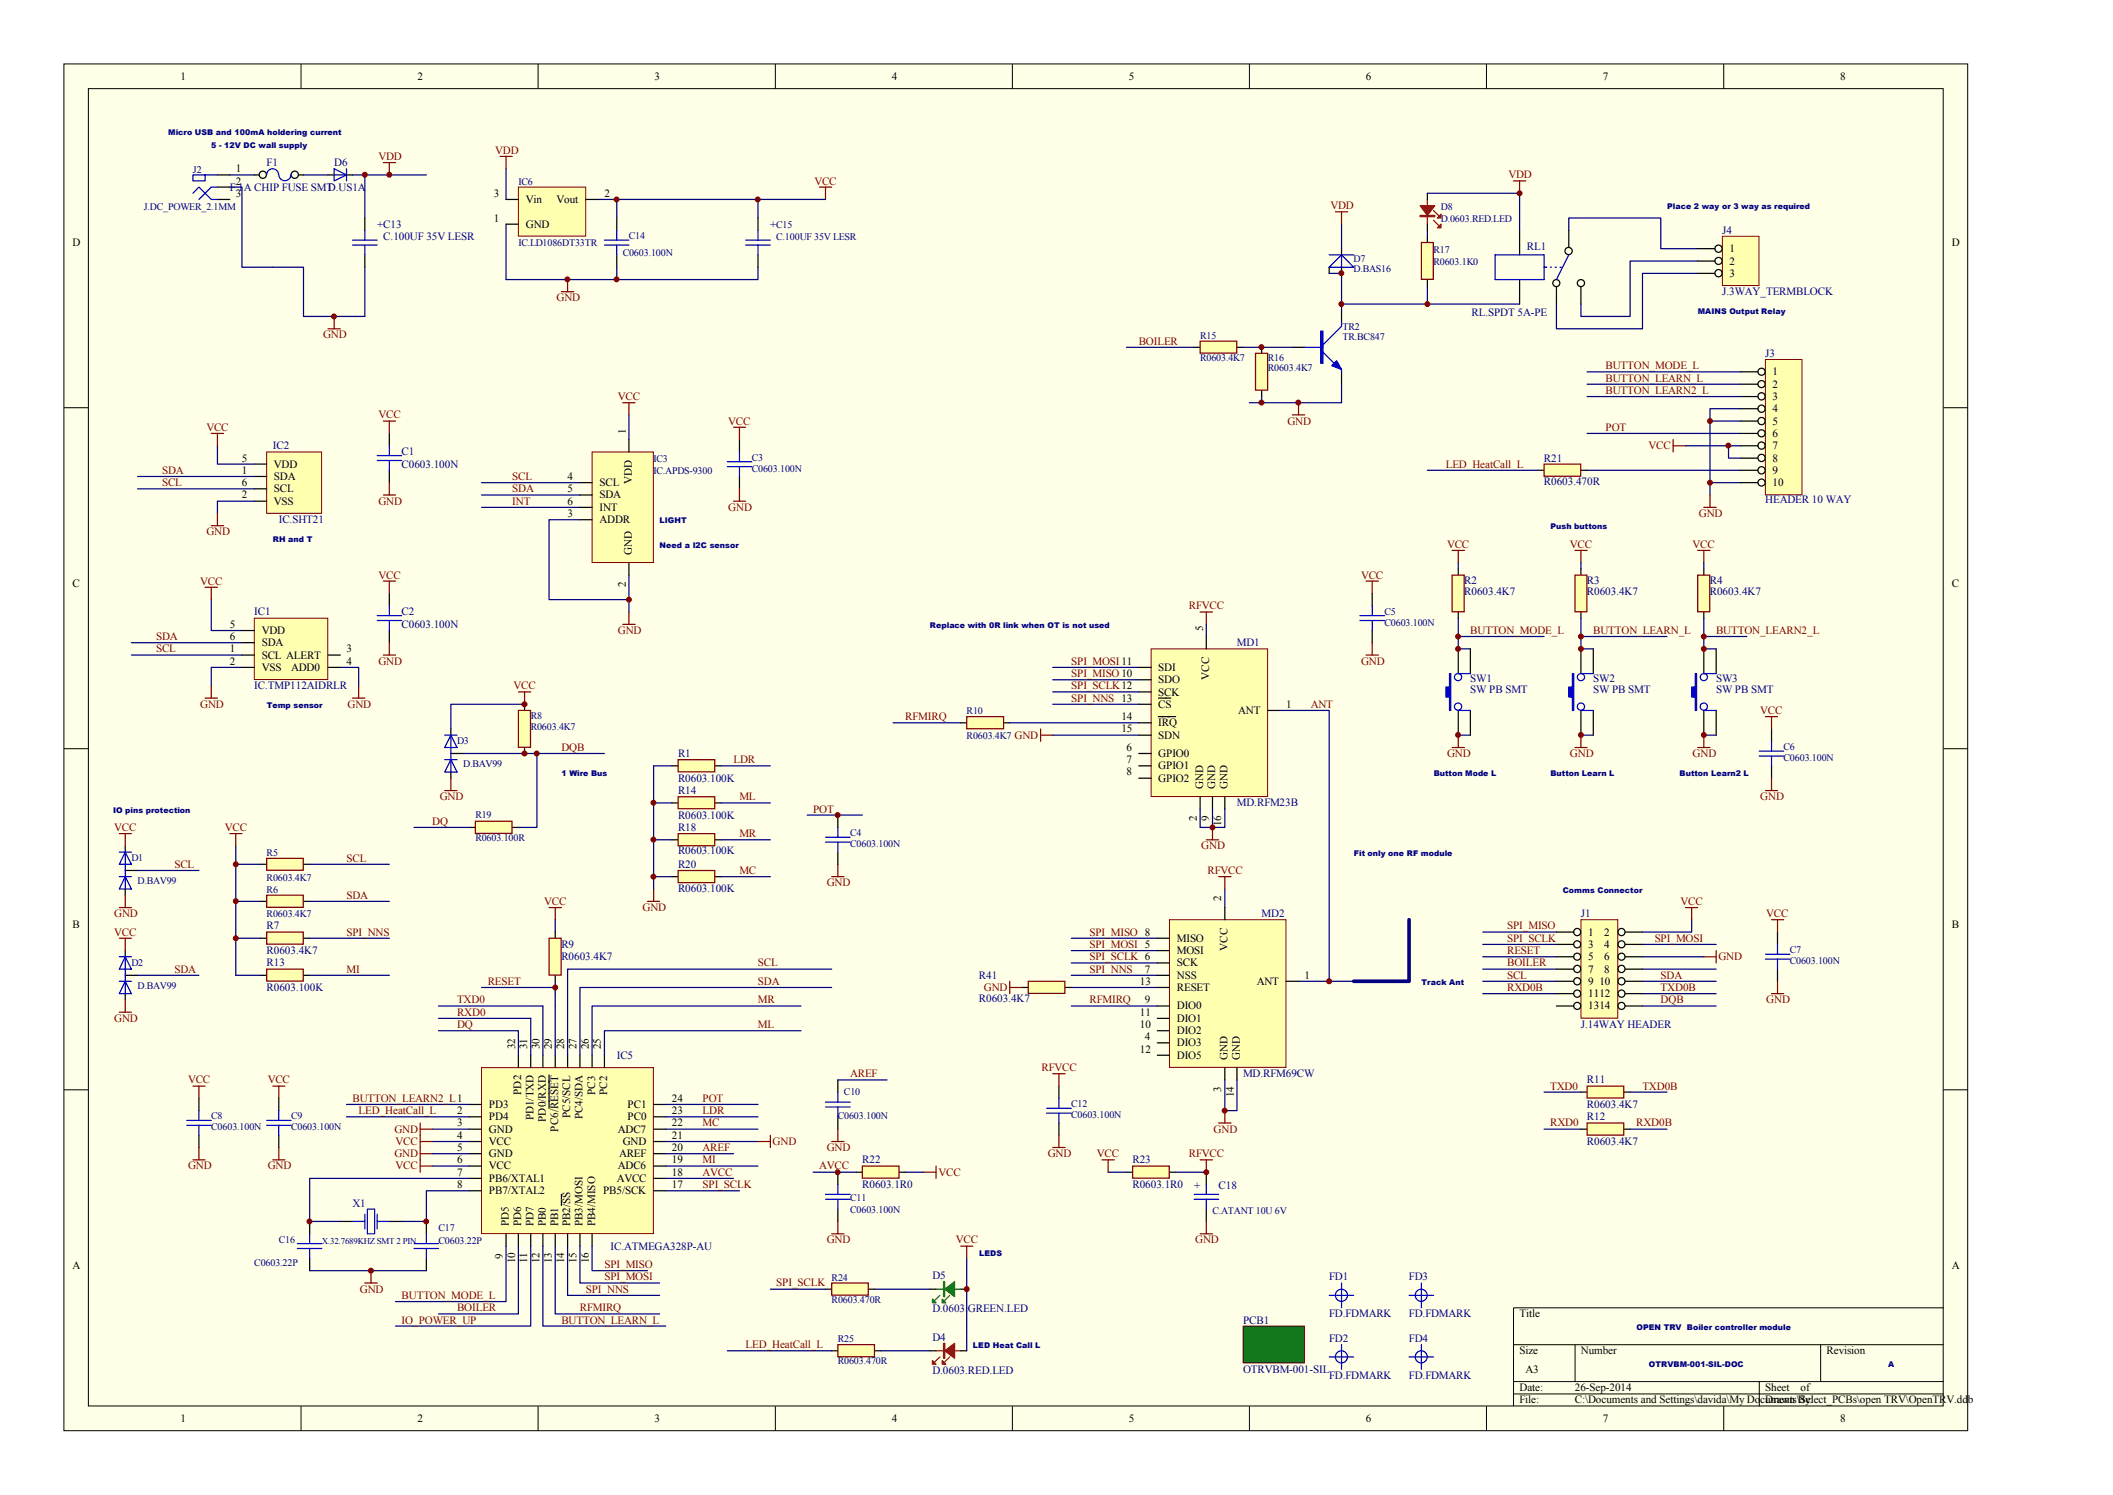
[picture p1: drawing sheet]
<svg xmlns="http://www.w3.org/2000/svg" width="420mm" height="297mm" viewBox="0 0 420 297" stroke-linecap="round" stroke-linejoin="round" font-family="sans-serif">
<defs><g id="words">
<g font-size="2.2">
<text x="35.9" y="15.9">1</text>
<text x="83" y="15.9">2</text>
<text x="130.1" y="15.9">3</text>
<text x="177.3" y="15.9">4</text>
<text x="224.4" y="15.9">5</text>
<text x="271.5" y="15.9">6</text>
<text x="318.6" y="15.9">7</text>
<text x="365.8" y="15.9">8</text>
<text x="46.9" y="34.2">1</text>
<text x="46.9" y="36.7">2</text>
<text x="46.9" y="39.1">3</text>
<text x="98.2" y="39.1">3</text>
<text x="104.5" y="40.3">Vin</text>
<text x="110.6" y="40.3">Vout</text>
<text x="120.1" y="39.1">2</text>
<text x="98.2" y="44">1</text>
<text x="104.5" y="45.2">GND</text>
<text x="14.4" y="48.9">D</text>
<text x="343.8" y="50.1">1</text>
<text x="343.8" y="52.6">2</text>
<text x="388" y="48.9">D</text>
<text x="343.8" y="55">3</text>
<text x="352.3" y="74.6">1</text>
<text x="352.3" y="77">2</text>
<text x="352.3" y="79.5">3</text>
<text x="352.3" y="81.9">4</text>
<text x="124.4" y="86.1" transform="rotate(-90 124.4 86.1)">1</text>
<text x="352.3" y="84.3">5</text>
<text x="352.3" y="86.8">6</text>
<text x="352.3" y="89.3">7</text>
<text x="48.1" y="94.1">1</text>
<text x="48.1" y="91.7">5</text>
<text x="54.4" y="95.4">SDA</text>
<text x="54.4" y="92.9">VDD</text>
<text x="112.8" y="95.4">4</text>
<text x="352.3" y="91.7">8</text>
<text x="352.3" y="94.1">9</text>
<text x="48.1" y="99">2</text>
<text x="48.1" y="96.6">6</text>
<text x="54.4" y="100.3">VSS</text>
<text x="54.4" y="97.8">SCL</text>
<text x="112.8" y="97.8">5</text>
<text x="112.8" y="100.3">6</text>
<text x="119.2" y="96.6">SCL</text>
<text x="119.2" y="99">SDA</text>
<text x="119.2" y="101.5">INT</text>
<text x="125.6" y="96.2" transform="rotate(-90 125.6 96.2)">VDD</text>
<text x="352.3" y="96.6">10</text>
<text x="112.8" y="102.7">3</text>
<text x="119.2" y="103.9">ADDR</text>
<text x="125.6" y="110.3" transform="rotate(-90 125.6 110.3)">GND</text>
<text x="14.4" y="116.6">C</text>
<text x="124.4" y="116.7" transform="rotate(-90 124.4 116.7)">2</text>
<text x="388" y="116.6">C</text>
<text x="45.7" y="124.7">5</text>
<text x="52" y="126">VDD</text>
<text x="239.1" y="125.3" transform="rotate(-90 239.1 125.3)">5</text>
<text x="45.7" y="127.2">6</text>
<text x="45.7" y="129.6">1</text>
<text x="52" y="128.4">SDA</text>
<text x="52" y="130.8">SCL ALERT</text>
<text x="68.9" y="129.6">3</text>
<text x="45.7" y="132.1">2</text>
<text x="52" y="133.3">VSS</text>
<text x="57.9" y="133.3">ADD0</text>
<text x="68.9" y="132.1">4</text>
<text x="230.2" y="135.7">SDO</text>
<text x="230.2" y="133.3">SDI</text>
<text x="240.4" y="135.1" transform="rotate(-90 240.4 135.1)">VCC</text>
<text x="222.9" y="143.1">14</text>
<text x="230.2" y="138.2">SCK</text>
<text x="230.2" y="140.6">CS</text>
<text x="246.1" y="141.8">ANT</text>
<text x="255.6" y="140.6">1</text>
<text x="222.9" y="145.5">15</text>
<text x="223.9" y="149.2">6</text>
<text x="230.2" y="144.3">IRQ</text>
<text x="230.2" y="146.7">SDN</text>
<text x="223.9" y="151.6">7</text>
<text x="223.9" y="154.1">8</text>
<text x="230.2" y="150.4">GPIO0</text>
<text x="230.2" y="152.8">GPIO1</text>
<text x="230.2" y="155.3">GPIO2</text>
<text x="239.1" y="156.8" transform="rotate(-90 239.1 156.8)">GND</text>
<text x="241.5" y="156.8" transform="rotate(-90 241.5 156.8)">GND</text>
<text x="244" y="156.8" transform="rotate(-90 244 156.8)">GND</text>
<text x="237.9" y="163.2" transform="rotate(-90 237.9 163.2)">2</text>
<text x="240.4" y="163.2" transform="rotate(-90 240.4 163.2)">9</text>
<text x="242.8" y="164.1" transform="rotate(-90 242.8 164.1)">16</text>
<text x="242.8" y="179.1" transform="rotate(-90 242.8 179.1)">2</text>
<text x="14.4" y="184.4">B</text>
<text x="315.7" y="185.9">1</text>
<text x="318.9" y="185.9">2</text>
<text x="388" y="184.4">B</text>
<text x="233.9" y="189.5">MOSI</text>
<text x="233.9" y="192">SCK</text>
<text x="233.9" y="187.1">MISO</text>
<text x="244" y="188.9" transform="rotate(-90 244 188.9)">VCC</text>
<text x="315.7" y="188.3">3</text>
<text x="315.7" y="190.8">5</text>
<text x="318.9" y="188.3">4</text>
<text x="318.9" y="190.8">6</text>
<text x="226.6" y="195.7">13</text>
<text x="227.6" y="193.2">7</text>
<text x="233.9" y="194.4">NSS</text>
<text x="233.9" y="196.9">RESET</text>
<text x="249.8" y="195.7">ANT</text>
<text x="259.3" y="194.4">1</text>
<text x="315.7" y="193.2">7</text>
<text x="315.7" y="195.7">9</text>
<text x="317.9" y="195.7">10</text>
<text x="318.9" y="193.2">8</text>
<text x="226.6" y="201.8">11</text>
<text x="227.6" y="199.3">9</text>
<text x="233.9" y="200.5">DIO0</text>
<text x="233.9" y="203">DIO1</text>
<text x="315.7" y="198.1">1112</text>
<text x="315.7" y="200.5">1314</text>
<text x="102.4" y="208.4" transform="rotate(-90 102.4 208.4)">32</text>
<text x="104.8" y="208.4" transform="rotate(-90 104.8 208.4)">31</text>
<text x="107.3" y="208.4" transform="rotate(-90 107.3 208.4)">30</text>
<text x="109.7" y="208.4" transform="rotate(-90 109.7 208.4)">29</text>
<text x="112.1" y="208.4" transform="rotate(-90 112.1 208.4)">28</text>
<text x="114.6" y="208.4" transform="rotate(-90 114.6 208.4)">27</text>
<text x="117" y="208.4" transform="rotate(-90 117 208.4)">26</text>
<text x="119.5" y="208.4" transform="rotate(-90 119.5 208.4)">25</text>
<text x="226.6" y="204.2">10</text>
<text x="226.6" y="209.1">12</text>
<text x="227.6" y="206.7">4</text>
<text x="233.9" y="207.9">DIO3</text>
<text x="233.9" y="205.4">DIO2</text>
<text x="233.9" y="210.3">DIO5</text>
<text x="244" y="210.6" transform="rotate(-90 244 210.6)">GND</text>
<text x="246.4" y="210.6" transform="rotate(-90 246.4 210.6)">GND</text>
<text x="90.8" y="221.3">2</text>
<text x="97.2" y="220.1">PD3</text>
<text x="103.6" y="217.5" transform="rotate(-90 103.6 217.5)">PD2</text>
<text x="118.3" y="217.5" transform="rotate(-90 118.3 217.5)">PC3</text>
<text x="120.7" y="217.5" transform="rotate(-90 120.7 217.5)">PC2</text>
<text x="124.7" y="220.1">PC1</text>
<text x="133.6" y="221.3">23</text>
<text x="133.6" y="218.9">24</text>
<text x="242.8" y="217" transform="rotate(-90 242.8 217)">3</text>
<text x="245.2" y="218" transform="rotate(-90 245.2 218)">14</text>
<text x="90.8" y="226.2">4</text>
<text x="90.8" y="223.8">3</text>
<text x="97.2" y="227.5">VCC</text>
<text x="97.2" y="222.6">PD4</text>
<text x="97.2" y="225">GND</text>
<text x="106" y="222.6" transform="rotate(-90 106 222.6)">PD1/TXD</text>
<text x="108.5" y="222.8" transform="rotate(-90 108.5 222.8)">PD0/RXD</text>
<text x="110.9" y="224.8" transform="rotate(-90 110.9 224.8)">PC6/RESET</text>
<text x="113.4" y="222.1" transform="rotate(-90 113.4 222.1)">PC5/SCL</text>
<text x="115.8" y="222.4" transform="rotate(-90 115.8 222.4)">PC4/SDA</text>
<text x="122.8" y="225">ADC7</text>
<text x="123.8" y="227.5">GND</text>
<text x="124.7" y="222.6">PC0</text>
<text x="133.6" y="226.2">21</text>
<text x="133.6" y="223.8">22</text>
<text x="90.8" y="228.7">5</text>
<text x="90.8" y="231.1">6</text>
<text x="90.8" y="233.6">7</text>
<text x="97.2" y="229.9">GND</text>
<text x="97.2" y="232.3">VCC</text>
<text x="122.8" y="232.3">ADC6</text>
<text x="123.1" y="229.9">AREF</text>
<text x="133.6" y="233.6">18</text>
<text x="133.6" y="231.1">19</text>
<text x="133.6" y="228.7">20</text>
<text x="90.8" y="236">8</text>
<text x="97.2" y="234.8">PB6/XTAL1</text>
<text x="97.2" y="237.2">PB7/XTAL2</text>
<text x="119.9" y="237.2">PB5/SCK</text>
<text x="122.6" y="234.8">AVCC</text>
<text x="133.6" y="236">17</text>
<text x="101.2" y="243.6" transform="rotate(-90 101.2 243.6)">PD5</text>
<text x="103.6" y="243.6" transform="rotate(-90 103.6 243.6)">PD6</text>
<text x="106" y="243.6" transform="rotate(-90 106 243.6)">PD7</text>
<text x="108.5" y="243.6" transform="rotate(-90 108.5 243.6)">PB0</text>
<text x="110.9" y="243.6" transform="rotate(-90 110.9 243.6)">PB1</text>
<text x="113.4" y="243.6" transform="rotate(-90 113.4 243.6)">PB2/SS</text>
<text x="115.8" y="243.6" transform="rotate(-90 115.8 243.6)">PB3/MOSI</text>
<text x="118.3" y="243.6" transform="rotate(-90 118.3 243.6)">PB4/MISO</text>
<text x="99.9" y="250" transform="rotate(-90 99.9 250)">9</text>
<text x="102.4" y="251" transform="rotate(-90 102.4 251)">10</text>
<text x="104.8" y="251" transform="rotate(-90 104.8 251)">11</text>
<text x="107.3" y="251" transform="rotate(-90 107.3 251)">12</text>
<text x="109.7" y="251" transform="rotate(-90 109.7 251)">13</text>
<text x="112.1" y="251" transform="rotate(-90 112.1 251)">14</text>
<text x="114.6" y="251" transform="rotate(-90 114.6 251)">15</text>
<text x="117" y="251" transform="rotate(-90 117 251)">16</text>
<text x="14.4" y="252.1">A</text>
<text x="388" y="252.1">A</text>
<text x="302" y="261.7">Title</text>
<text x="302" y="269">Size</text>
<text x="314.2" y="269">Number</text>
<text x="363.1" y="269">Revision</text>
<text x="303.3" y="272.7">A3</text>
<text x="302" y="276.4">Date:</text>
<text x="302" y="278.8">File:</text>
<text x="313" y="276.4">26-Sep-2014</text>
<text x="313" y="278.8">C:\Documents and Settings\davida\My Do</text>
<text x="349.9" y="278.8">cuments\By:</text>
<text x="350.9" y="276.4">Sheet</text>
<text x="350.9" y="278.8">Drawn Select_PCBs\open TRV\OpenTRV.dd</text>
<text x="357.9" y="276.4">of</text>
<text x="391.2" y="278.8">b</text>
<text x="35.9" y="282.5">1</text>
<text x="83" y="282.5">2</text>
<text x="130.1" y="282.5">3</text>
<text x="177.3" y="282.5">4</text>
<text x="224.4" y="282.5">5</text>
<text x="271.5" y="282.5">6</text>
<text x="318.6" y="282.5">7</text>
<text x="365.8" y="282.5">8</text>
</g>
<g font-size="2.2" fill="#000080">
<text x="53" y="33">F1</text>
<text x="66.4" y="33">D6</text>
<text x="45.7" y="37.9">F.1</text>
<text x="48.5" y="37.9">A CHIP FUSE SMT</text>
<text x="65.2" y="37.9">D.US1A</text>
<text x="75" y="45.2">+C13</text>
<text x="76.2" y="47.7">C.100UF 35V LESR</text>
<text x="153.1" y="45.2">+C15</text>
<text x="342.3" y="46.5">J4</text>
<text x="303.5" y="49.6">RL1</text>
<text x="342.3" y="58.7">J.3WAY_TERMBLOCK</text>
<text x="292.5" y="62.8">RL.SPDT 5A-PE</text>
<text x="350.9" y="70.9">J3</text>
<text x="54.2" y="89.3">IC2</text>
<text x="79.8" y="90.5">C1</text>
<text x="79.8" y="92.9">C0603.100N</text>
<text x="306.9" y="91.7">R21</text>
<text x="306.9" y="96.3">R0603.470R</text>
<text x="350.9" y="100">HEADER 10 WAY</text>
<text x="55.4" y="103.9">IC.SHT21</text>
<text x="291.1" y="115.9">R2</text>
<text x="291.1" y="118.1">R0603.4K7</text>
<text x="315.4" y="115.9">R3</text>
<text x="315.4" y="118.1">R0603.4K7</text>
<text x="339.9" y="115.9">R4</text>
<text x="339.9" y="118.1">R0603.4K7</text>
<text x="50.5" y="122.3">IC1</text>
<text x="79.8" y="122.3">C2</text>
<text x="79.8" y="124.7">C0603.100N</text>
<text x="245.9" y="128.4">MD1</text>
<text x="50.5" y="137">IC.TMP112AIDRLR</text>
<text x="292.2" y="135.5">SW1</text>
<text x="292.2" y="137.7">SW PB SMT</text>
<text x="316.7" y="135.5">SW2</text>
<text x="316.7" y="137.7">SW PB SMT</text>
<text x="341.1" y="135.5">SW3</text>
<text x="341.1" y="137.7">SW PB SMT</text>
<text x="134.8" y="150.4">R1</text>
<text x="134.8" y="155.3">R0603.100K</text>
<text x="134.8" y="157.7">R14</text>
<text x="245.9" y="160.2">MD.RFM23B</text>
<text x="134.8" y="162.6">R0603.100K</text>
<text x="134.8" y="165.1">R18</text>
<text x="134.8" y="169.7">R0603.100K</text>
<text x="134.8" y="172.4">R20</text>
<text x="134.8" y="177.3">R0603.100K</text>
<text x="53" y="184.6">R7</text>
<text x="250.8" y="182.2">MD2</text>
<text x="314.2" y="182.2">J1</text>
<text x="53" y="189.5">R0603.4K7</text>
<text x="53" y="192">R13</text>
<text x="111.6" y="188.3">R9</text>
<text x="111.6" y="190.8">R0603.4K7</text>
<text x="53" y="196.9">R0603.100K</text>
<text x="194.6" y="194.4">R41</text>
<text x="194.6" y="199.1">R0603.4K7</text>
<text x="314.2" y="204.2">J.14WAY HEADER</text>
<text x="122.6" y="210.3">IC5</text>
<text x="247.1" y="214">MD.RFM69CW</text>
<text x="315.4" y="215.2">R11</text>
<text x="315.4" y="220.1">R0603.4K7</text>
<text x="315.4" y="222.6">R12</text>
<text x="315.4" y="227.5">R0603.4K7</text>
<text x="171.4" y="231.1">R22</text>
<text x="225.1" y="231.1">R23</text>
<text x="70.1" y="239.7">X1</text>
<text x="171.4" y="236">R0603.1R0</text>
<text x="225.1" y="236">R0603.1R0</text>
<text x="237.3" y="236.3">+</text>
<text x="242.2" y="236.3">C18</text>
<text x="121.4" y="248.2">IC.ATMEGA328P-AU</text>
<text x="185.3" y="254.1">D5</text>
<text x="264.2" y="254.3">FD1</text>
<text x="280.1" y="254.3">FD3</text>
<text x="185.3" y="260.7">D.0603.</text>
<text x="192.4" y="260.7">GREEN.LED</text>
<text x="247.1" y="262.9">PCB1</text>
<text x="264.2" y="261.7">FD.FDMARK</text>
<text x="280.1" y="261.7">FD.FDMARK</text>
<text x="185.3" y="266.3">D4</text>
<text x="264.2" y="266.6">FD2</text>
<text x="280.1" y="266.6">FD4</text>
<text x="185.3" y="272.9">D.0603.RED.LED</text>
<text x="247.1" y="272.7">OTRVBM-001-SIL</text>
<text x="264.2" y="273.9">FD.FDMARK</text>
<text x="280.1" y="273.9">FD.FDMARK</text>
</g>
<g font-size="2.2" fill="#800000">
<text x="75.2" y="31.8">VDD</text>
<text x="98.4" y="30.5">VDD</text>
<text x="299.8" y="35.5">VDD</text>
<text x="161.9" y="36.7">VCC</text>
<text x="264.4" y="41.5">VDD</text>
<text x="110.6" y="59.9">GND</text>
<text x="64.2" y="67.2">GND</text>
<text x="226.3" y="68.5">BOILER</text>
<text x="319.1" y="73.3">BUTTON_MODE_L</text>
<text x="319.1" y="75.8">BUTTON_LEARN_L</text>
<text x="75.2" y="83.1">VCC</text>
<text x="122.8" y="79.5">VCC</text>
<text x="319.1" y="78.2">BUTTON_LEARN2_L</text>
<text x="41" y="85.6">VCC</text>
<text x="144.8" y="84.3">VCC</text>
<text x="255.9" y="84.3">GND</text>
<text x="319.1" y="85.6">POT</text>
<text x="327.7" y="89.3">VCC</text>
<text x="32.2" y="94.1">SDA</text>
<text x="101.8" y="95.4">SCL</text>
<text x="287.4" y="92.9">LED_HeatCall_L</text>
<text x="32.2" y="96.6">SCL</text>
<text x="75.2" y="100.3">GND</text>
<text x="101.8" y="97.8">SDA</text>
<text x="101.8" y="100.3">INT</text>
<text x="144.8" y="101.5">GND</text>
<text x="41" y="106.4">GND</text>
<text x="337.7" y="102.7">GND</text>
<text x="287.6" y="108.8">VCC</text>
<text x="312.1" y="108.8">VCC</text>
<text x="336.4" y="108.8">VCC</text>
<text x="39.8" y="116.2">VCC</text>
<text x="75.2" y="114.9">VCC</text>
<text x="270.5" y="114.9">VCC</text>
<text x="122.8" y="126">GND</text>
<text x="236.3" y="121">RFVCC</text>
<text x="292.2" y="126">BUTTON_MODE_L</text>
<text x="316.7" y="126">BUTTON_LEARN_L</text>
<text x="341.1" y="126">BUTTON_LEARN2_L</text>
<text x="31" y="127.2">SDA</text>
<text x="31" y="129.6">SCL</text>
<text x="75.2" y="132.1">GND</text>
<text x="102.1" y="137">VCC</text>
<text x="212.9" y="137">SPI_SCLK12</text>
<text x="212.9" y="134.5">SPI_MISO10</text>
<text x="212.9" y="132.1">SPI_MOSI11</text>
<text x="270.5" y="132.1">GND</text>
<text x="39.8" y="140.6">GND</text>
<text x="69.1" y="140.6">GND</text>
<text x="179.9" y="143.1">RFMIRQ</text>
<text x="212.9" y="139.4">SPI_NNS 13</text>
<text x="260.5" y="140.6">ANT</text>
<text x="349.9" y="141.8">VCC</text>
<text x="111.6" y="149.2">DQB</text>
<text x="145.8" y="151.6">LDR</text>
<text x="287.6" y="150.4">GND</text>
<text x="312.1" y="150.4">GND</text>
<text x="336.4" y="150.4">GND</text>
<text x="87.4" y="159">GND</text>
<text x="147" y="159">ML</text>
<text x="161.6" y="161.4">POT</text>
<text x="349.9" y="159">GND</text>
<text x="22.7" y="165.1">VCC</text>
<text x="44.7" y="165.1">VCC</text>
<text x="85.9" y="163.8">DQ</text>
<text x="147" y="166.3">MR</text>
<text x="34.7" y="172.4">SCL</text>
<text x="68.9" y="171.2">SCL</text>
<text x="147" y="173.6">MC</text>
<text x="238.8" y="168.8">GND</text>
<text x="240" y="173.6">RFVCC</text>
<text x="68.9" y="178.5">SDA</text>
<text x="108.2" y="179.8">VCC</text>
<text x="164.3" y="176.1">GND</text>
<text x="334" y="179.8">VCC</text>
<text x="22.7" y="182.2">GND</text>
<text x="22.7" y="185.9">VCC</text>
<text x="68.9" y="185.9">SPI_NNS</text>
<text x="127.7" y="181">GND</text>
<text x="216.6" y="185.9">SPI_MISO 8</text>
<text x="299.6" y="184.6">SPI_MISO</text>
<text x="351.1" y="182.2">VCC</text>
<text x="150.7" y="192">SCL</text>
<text x="216.6" y="190.8">SPI_SCLK 6</text>
<text x="216.6" y="188.3">SPI_MOSI 5</text>
<text x="299.6" y="189.5">RESET</text>
<text x="299.6" y="192">BOILER</text>
<text x="299.6" y="187.1">SPI_SCLK</text>
<text x="328.9" y="187.1">SPI_MOSI</text>
<text x="341.6" y="190.8">GND</text>
<text x="34.7" y="193.2">SDA</text>
<text x="68.9" y="193.2">MI</text>
<text x="96.9" y="195.7">RESET</text>
<text x="150.7" y="195.7">SDA</text>
<text x="195.6" y="196.9">GND</text>
<text x="216.6" y="193.2">SPI_NNS</text>
<text x="299.6" y="194.4">SCL</text>
<text x="299.6" y="196.9">RXD0B</text>
<text x="330.1" y="194.4">SDA</text>
<text x="330.1" y="196.9">TXD0B</text>
<text x="22.7" y="203">GND</text>
<text x="90.8" y="199.3">TXD0</text>
<text x="90.8" y="201.8">RXD0</text>
<text x="150.7" y="199.3">MR</text>
<text x="216.6" y="199.3">RFMIRQ</text>
<text x="330.1" y="199.3">DQB</text>
<text x="351.1" y="199.3">GND</text>
<text x="90.8" y="204.2">DQ</text>
<text x="150.7" y="204.2">ML</text>
<text x="37.4" y="215.2">VCC</text>
<text x="53.2" y="215.2">VCC</text>
<text x="169" y="214">AREF</text>
<text x="207" y="212.8">RFVCC</text>
<text x="70.1" y="218.9">BUTTON_LEARN2_L1</text>
<text x="71.3" y="221.3">LED_HeatCall_L</text>
<text x="139.6" y="218.9">POT</text>
<text x="139.6" y="221.3">LDR</text>
<text x="308.1" y="216.5">TXD0</text>
<text x="326.4" y="216.5">TXD0B</text>
<text x="78.4" y="225">GND</text>
<text x="78.6" y="227.5">VCC</text>
<text x="139.6" y="223.8">MC</text>
<text x="153.6" y="227.5">GND</text>
<text x="241.2" y="225">GND</text>
<text x="308.1" y="223.8">RXD0</text>
<text x="325.2" y="223.8">RXD0B</text>
<text x="37.4" y="232.3">GND</text>
<text x="53.2" y="232.3">GND</text>
<text x="78.4" y="229.9">GND</text>
<text x="78.6" y="232.3">VCC</text>
<text x="139.6" y="228.7">AREF</text>
<text x="139.6" y="233.6">AVCC</text>
<text x="139.6" y="231.1">MI</text>
<text x="162.8" y="232.3">AVCC</text>
<text x="164.3" y="228.7">GND</text>
<text x="186.5" y="233.6">VCC</text>
<text x="208.3" y="229.9">GND</text>
<text x="218" y="229.9">VCC</text>
<text x="236.3" y="229.9">RFVCC</text>
<text x="139.6" y="236">SPI_SCLK</text>
<text x="120.1" y="251.9">SPI_MISO</text>
<text x="164.3" y="247">GND</text>
<text x="190" y="247">VCC</text>
<text x="237.6" y="247">GND</text>
<text x="71.5" y="256.8">GND</text>
<text x="116.4" y="256.8">SPI_NNS</text>
<text x="120.1" y="254.3">SPI_MOSI</text>
<text x="154.3" y="255.6">SPI_SCLK</text>
<text x="79.8" y="258">BUTTON_MODE_L</text>
<text x="79.8" y="262.9">IO_POWER_UP</text>
<text x="90.8" y="260.5">BOILER</text>
<text x="111.6" y="262.9">BUTTON_LEARN_L</text>
<text x="115.3" y="260.5">RFMIRQ</text>
<text x="148.2" y="267.8">LED_HeatCall_L</text>
</g>
<g font-size="2" fill="#000080">
<text x="38.4" y="34.3">J2</text>
<text x="28.6" y="41.6">J.DC_POWER_2.1MM</text>
<text x="103" y="36.7">IC6</text>
<text x="286.4" y="41.6">D8</text>
<text x="125" y="47.5">C14</text>
<text x="154.3" y="47.7">C.100UF 35V LESR</text>
<text x="286.4" y="44.1">D.0603.RED.LED</text>
<text x="103" y="49">IC.LD1086DT33TR</text>
<text x="123.8" y="50.9">C0603.100N</text>
<text x="269.1" y="52.1">D7</text>
<text x="284.9" y="50.2">R17</text>
<text x="284.9" y="52.6">R0603.1K0</text>
<text x="269.1" y="54.1">D.BAS16</text>
<text x="266.9" y="65.6">TR2</text>
<text x="238.5" y="67.3">R15</text>
<text x="238.5" y="71.7">R0603.4K7</text>
<text x="252" y="71.7">R16</text>
<text x="266.9" y="67.5">TR.BC847</text>
<text x="252" y="73.7">R0603.4K7</text>
<text x="129.9" y="91.7">IC3</text>
<text x="129.9" y="94.2">IC.APDS-9300</text>
<text x="149.4" y="91.5">C3</text>
<text x="149.4" y="93.7">C0603.100N</text>
<text x="275.2" y="122.1">C5</text>
<text x="275.2" y="124.3">C0603.100N</text>
<text x="105.5" y="142.9">R8</text>
<text x="192.1" y="141.9">R10</text>
<text x="90.8" y="147.8">D3</text>
<text x="105.5" y="145.1">R0603.4K7</text>
<text x="192.1" y="146.8">R0603.4K7 GND</text>
<text x="354.5" y="149">C6</text>
<text x="92.1" y="152.5">D.BAV99</text>
<text x="354.5" y="151.2">C0603.100N</text>
<text x="94.5" y="162.4">R19</text>
<text x="94.5" y="167.1">R0603.100R</text>
<text x="169" y="166.1">C4</text>
<text x="26.1" y="171">D1</text>
<text x="53" y="170.1">R5</text>
<text x="169" y="168.3">C0603.100N</text>
<text x="27.3" y="175.6">D.BAV99</text>
<text x="53" y="174.9">R0603.4K7</text>
<text x="53" y="177.4">R6</text>
<text x="53" y="182.3">R0603.4K7</text>
<text x="26.1" y="191.8">D2</text>
<text x="355.7" y="189.4">C7</text>
<text x="355.7" y="191.6">C0603.100N</text>
<text x="27.3" y="196.5">D.BAV99</text>
<text x="167.8" y="217.5">C10</text>
<text x="212.9" y="219.9">C12</text>
<text x="42" y="222.4">C8</text>
<text x="42" y="224.6">C0603.100N</text>
<text x="57.9" y="222.4">C9</text>
<text x="57.9" y="224.6">C0603.100N</text>
<text x="166.5" y="222.4">C0603.100N</text>
<text x="212.9" y="222.1">C0603.100N</text>
<text x="169" y="238.6">C11</text>
<text x="87.2" y="244.6">C17</text>
<text x="169" y="241">C0603.100N</text>
<text x="241" y="241.2">C.ATANT 10U 6V</text>
<text x="50.5" y="251.5">C0603.22P</text>
<text x="55.4" y="246.8">C16</text>
<text x="87.2" y="247.1">C0603.22P</text>
<text x="165.3" y="254.4">R24</text>
<text x="165.3" y="258.8">R0603.470R</text>
<text x="166.5" y="266.7">R25</text>
<text x="166.5" y="271.1">R0603.470R</text>
</g>
<text font-size="1.8" fill="#000080" x="64" y="247.1">X.32.7689KHZ SMT 2 PIN</text>
<g font-size="1.6" fill="#000080">
<text x="33.4" y="26.9">Micro USB and 100mA holdering current</text>
<text x="42" y="29.4">5 - 12V DC wall supply</text>
<text x="331.4" y="41.6">Place 2 way or 3 way as required</text>
<text x="337.5" y="62.4">MAINS Output Relay</text>
<text x="54.2" y="107.6">RH and T</text>
<text x="131.1" y="104">LIGHT</text>
<text x="308.2" y="105.2">Push buttons</text>
<text x="131.1" y="108.9">Need a I2C sensor</text>
<text x="184.8" y="124.8">Replace with 0R link when OT is not used</text>
<text x="53" y="140.7">Temp sensor</text>
<text x="111.6" y="154.1">1 Wire Bus</text>
<text x="285" y="154.1">Button Mode L</text>
<text x="308.2" y="154.1">Button Learn L</text>
<text x="333.8" y="154.1">Button Learn2 L</text>
<text x="22.5" y="161.4">IO pins protection</text>
<text x="269.1" y="170">Fit only one RF module</text>
<text x="310.6" y="177.4">Comms Connector</text>
<text x="282.6" y="195.7">Track Ant</text>
<text x="194.6" y="249.5">LEDS</text>
<text x="193.4" y="267.9">LED Heat Call L</text>
<text x="325.3" y="264.2">OPEN TRV Boiler controller module</text>
<text x="327.7" y="271.6">OTRVBM-001-SIL-DOC</text>
<text x="375.3" y="271.6">A</text>
</g>
</g></defs>
<path d="M12.7 12.7h378.4v271.5h-378.4z" fill="#ffffe8"/>
<g fill="none" stroke="#000" stroke-width=".2">
<path d="M12.7 12.7h378.4v271.5h-378.4zM17.6 17.6h368.6v261.7h-368.6zM59.8 12.7v4.9M107 12.7v4.9M154.1 12.7v4.9M201.2 12.7v4.9M248.3 12.7v4.9M295.5 12.7v4.9M342.6 12.7v4.9M12.7 81h4.9M386.3 81h4.9M12.7 148.7h4.9"/>
<path d="M386.3 148.7h4.9M12.7 216.5h4.9M386.3 216.5h4.9M386.3 259.8h-85.5v19.6M59.8 279.4v4.9M107 279.4v4.9M154.1 279.4v4.9M201.2 279.4v4.9M248.3 279.4v4.9M295.5 279.4v4.9M300.8 267.1h85.5M300.8 274.5h85.5"/>
<path d="M300.8 276.9h85.5M313.1 267.1v7.4M342.6 279.4v4.9M349.7 274.5v4.9M361.9 267.1v7.4"/>
</g>
<path d="M302 38.4v7.4M311.8 45.8v-2.5h18.3v6.1h7.3M337.4 51.9h-13.4v11h-9.8v-2.5M337.4 54.3h-10.9v11h-17.1v-4.9" fill="none" stroke="#000080" stroke-width=".24"/>
<path d="M300.8 35.9h2.5M302 35.9v2.5" fill="none" stroke="#800000" stroke-width=".24"/>
<path d="M283.7 39.6v1.3M283.7 42.1v2.4M284.9 43.8l1 .9M284.9 41.8l1 1" fill="none" stroke="#bf0000" stroke-width=".24"/>
<g fill="#bf0000" stroke="#bf0000" stroke-width=".24">
<path d="M282.3 40.9h2.9l-1.5 1.9z"/>
<path d="M286.4 44.5v.8h-.7z"/>
<path d="M286.4 42.5v.8h-.7z"/>
<path d="M282.3 42.8h2.9v.3h-2.9z" fill-rule="evenodd"/>
</g>
<path d="M283.7 38.4v1.2M264.2 53.1v1.2M266.7 49.4v1.2M266.7 53.1v1.2M283.7 44.5v1.3M237.4 69h1.1M245.9 69h1.2M256.9 69h2.4M266.7 61.6v2.5M266.7 73.9v2.4" fill="none" stroke="#000" stroke-width=".24"/>
<path d="M264.2 50.6h4.9M266.7 50.6l2.4 2.5h-4.9zM266.7 50.6v2.5M259.3 69h3.7M263 70l2.2 2.2M266.7 64.1v.7l-3.7 3.7M266.7 73.4v.5" fill="none" stroke="#00f" stroke-width=".24"/>
<g fill="#00f" stroke="#00f" stroke-width=".24">
<path d="M264.7 72.6l1-.9 1 1.7z"/>
<path d="M262.5 65.8h.5v6.4h-.5z" fill-rule="evenodd"/>
</g>
<path d="M238.5 67.8h7.3v2.3h-7.3z" fill-rule="evenodd" fill="#ffffb0" stroke="#800000" stroke-width=".24"/>
<path d="M250.8 69v1.2M250.8 77.6v1.2" fill="none" stroke="#000" stroke-width=".24"/>
<path d="M249.6 70.2h2.4v7.3h-2.4z" fill-rule="evenodd" fill="#ffffb0" stroke="#800000" stroke-width=".24"/>
<path d="M264.2 54.3h2.5v7.3M266.7 44.5v4.9M247.1 69h9.8M250.8 78.8v1.2M266.7 76.3v3.7h-18.4M266.7 60.4h17" fill="none" stroke="#000080" stroke-width=".24"/>
<path d="M265.4 42.1h2.5M266.7 42.1v2.4M256.9 82.4h2.4M258.1 80v2.4" fill="none" stroke="#800000" stroke-width=".24"/>
<path d="M283.7 46.9v1.3M283.7 55.5v1.3" fill="none" stroke="#000" stroke-width=".24"/>
<path d="M282.5 48.2h2.4v7.3h-2.4z" fill-rule="evenodd" fill="#ffffb0" stroke="#800000" stroke-width=".24"/>
<g fill="none" stroke="#000080" stroke-width=".24">
<path d="M45.7 37.2h2.4v15.9h12.2v9.8h12.2v-9.8M45.7 34.8h4.8M60.3 34.8h4.9M70.1 34.8h14.7M72.5 34.8v8.5M100.6 33.5v6.1M118.9 39.6h31.8v3.7M122.6 39.6v3.7M150.7 39.6h13.4M283.7 38.4h18.3M100.6 44.5v11h22v-2.4M150.7 53.1v2.4h-28.1"/>
<path d="M283.7 56.8v3.6h18.3M283.7 45.8v1.1M223.9 69h13.5"/>
</g>
<path d="M76.2 32.3h2.4M77.4 32.3v2.5M162.9 37.2h2.4M164.1 37.2v2.4M111.6 58h2.4M112.8 55.5v2.5M65.2 65.3h2.4M66.4 62.9v2.4" fill="none" stroke="#800000" stroke-width=".24"/>
<path d="M43.2 34.8h2.5M43.2 37.2h2.5M43.2 39.6h2.5M122.6 43.3v2.5M122.6 50.6v2.5" fill="none" stroke="#000" stroke-width=".24"/>
<path d="M38.4 34.8h2.4v1.1h-2.4zM39.5 39.6l1.3-1.2 1.2 1.2h1.2M40.8 34.8h2.4M43.2 37.2h-1.2l-1.2 1.2-1.3-1.2-1.1 1.2M120.1 47.7h4.9M120.1 48.7h4.9M122.6 45.8v1.9M122.6 48.7v1.9" fill="none" stroke="#00f" stroke-width=".24"/>
<path d="M103.1 37.2h13.3v9.7h-13.3z" fill="#ffffb0"/>
<path d="M103 37.2h13.4v9.7h-13.4z" fill="none" stroke="#800000" stroke-width=".2"/>
<path d="M65.2 34.8h1.2M68.9 34.8h1.2M100.6 39.6h2.4M116.5 39.6h2.4M100.6 44.5h2.4M150.7 43.3v2.5M150.7 50.6v2.5" fill="none" stroke="#000" stroke-width=".24"/>
<path d="M99.4 31.1h2.4M100.6 31.1v2.4" fill="none" stroke="#800000" stroke-width=".24"/>
<path d="M66.4 33.5l2.5 1.3-2.5 1.1zM66.4 34.8h2.5M68.9 33.5v2.4M148.2 47.7h4.9M148.2 48.7h4.9M150.7 45.8v1.9M150.7 48.7v1.9" fill="none" stroke="#00f" stroke-width=".24"/>
<path d="M247.1 263.5h12.2v7.3h-12.2z" fill="#008000"/>
<path d="M247.1 263.4h12.2v7.4h-12.2z" fill="none" stroke="#800000" stroke-width=".2"/>
<g fill="none" stroke="#00f" stroke-width=".24">
<path d="M264.2 257.3h4.9M266.7 254.9v4.9M280.1 257.3h4.8M282.5 254.9v4.9M264.2 269.6h4.9M266.7 267.1v4.9M280.1 269.6h4.8M282.5 267.1v4.9"/>
<circle cx="266.6" cy="257.3" r="1.21"/>
<circle cx="282.5" cy="257.3" r="1.2"/>
<circle cx="266.6" cy="269.6" r="1.21"/>
<circle cx="282.5" cy="269.6" r="1.2"/>
</g>
<path d="M53 89.8h10.9v12.2h-10.9z" fill="#ffffb0"/>
<path d="M53 89.8h10.9v12.2h-10.9z" fill="none" stroke="#800000" stroke-width=".2"/>
<path d="M50.5 94.7h2.5M50.5 99.6h2.5M50.5 92.2h2.5M50.5 97.1h2.5" fill="none" stroke="#000" stroke-width=".24"/>
<path d="M306.9 126.4h-17v2.5M331.3 126.4h-17.1v2.5" fill="none" stroke="#000080" stroke-width=".24"/>
<path d="M288.6 148.5h2.5M289.9 146v2.5M313.1 148.5h2.4M314.2 146v2.5" fill="none" stroke="#800000" stroke-width=".24"/>
<path d="M95.8 212.1h34.1v33h-34.1z" fill="#ffffb0"/>
<path d="M95.7 212.1h34.2v33h-34.2z" fill="none" stroke="#800000" stroke-width=".2"/>
<g fill="none" stroke="#000" stroke-width=".24">
<path d="M93.3 219.4h2.4M103 209.6v2.5M105.5 209.6v2.5M107.9 209.6v2.5M109.1 213.6v6.6M110.4 209.6v2.5M112.8 209.6v2.5M115.3 209.6v2.5M117.7 209.6v2.5M120.1 209.6v2.5M129.9 219.4h2.4M93.3 226.8h2.4"/>
<path d="M93.3 229.2h2.4M93.3 231.6h2.4M93.3 234.1h2.4M93.3 236.6h2.4M93.3 224.3h2.4M93.3 221.9h2.4M111.6 237.3v1M111.6 238.5v1M129.9 226.8h2.4M129.9 229.2h2.4M129.9 231.6h2.4M129.9 234.1h2.4"/>
<path d="M129.9 236.6h2.4M129.9 224.3h2.4M129.9 221.9h2.4M100.6 245.1v2.5M103 245.1v2.5M105.5 245.1v2.5M107.9 245.1v2.5M110.4 245.1v2.5M112.8 245.1v2.5M115.3 245.1v2.5M117.7 245.1v2.5M164.1 256.1h1.2"/>
<path d="M172.6 256.1h1.3"/>
</g>
<path d="M173.9 256.1h10.9M192.2 250v6.1" fill="none" stroke="#000080" stroke-width=".24"/>
<path d="M191 247.6h2.4M192.2 247.6v2.4" fill="none" stroke="#800000" stroke-width=".24"/>
<path d="M165.3 254.9h7.3v2.4h-7.3z" fill-rule="evenodd" fill="#ffffb0" stroke="#800000" stroke-width=".24"/>
<g fill="none" stroke="#000080" stroke-width=".24">
<path d="M87.2 199.9h20.7v9.7M95.7 196.2h14.7M110.4 182.7v2.5M110.4 194.9v14.7M165.3 196.2h-50v13.4M68.9 219.4h24.4M87.2 204.8h15.8v4.8M87.2 202.3h18.3v7.3M68.9 221.9h24.4M132.3 236.6h14.7M161.6 232.9h8.6M115.3 247.6v7.3h15.8"/>
<path d="M117.7 247.6v4.8h11M153.1 256.1h11M175.1 268.4h9.7"/>
</g>
<path d="M166.5 214.5v2.5M166.5 221.9v2.4M166.5 232.9v2.4M166.5 240.2v2.5M165.3 268.4h1.2M173.9 268.4h1.2" fill="none" stroke="#000" stroke-width=".24"/>
<path d="M164.1 219.9h4.9M164.1 218.9h4.9M166.5 217v1.9M166.5 219.9v2M164.1 237.3h4.9M164.1 238.3h4.9M166.5 235.3v2M166.5 238.3v1.9" fill="none" stroke="#00f" stroke-width=".24"/>
<path d="M109.1 180.3h2.5M110.4 180.3v2.4M83.5 228v2.4M83.5 229.2h2.4M165.3 226.8h2.5M166.5 224.3v2.5M183.6 232.9h2.5M186.1 231.6v2.5" fill="none" stroke="#800000" stroke-width=".24"/>
<path d="M166.5 267.1h7.3v2.4h-7.3z" fill-rule="evenodd" fill="#ffffb0" stroke="#800000" stroke-width=".24"/>
<g fill="none" stroke="#000080" stroke-width=".24">
<path d="M159.2 199.9h-41.5v9.7M165.3 192.5h-52.5v17.1M132.3 219.4h18.4M159.2 204.8h-39.1v4.8M93.3 236.6h-8.5v6.1h-5M93.3 234.1h-31.7v8.6h6M132.3 221.9h18.4M61.6 252.4h23.2M100.6 247.6v11h-22M103 247.6v13.4h-15.8M105.5 247.6v15.8h-26.9M107.9 247.6v15.8h24.4"/>
<path d="M144.6 268.4h20.7M192.2 264.7v3.7"/>
</g>
<path d="M55.4 218.2v2.4M55.4 225.6v2.4M61.6 242.7v2.4M61.6 250v2.4M84.8 242.7v2.4M84.8 250v2.4" fill="none" stroke="#000" stroke-width=".24"/>
<path d="M53 222.6h4.9M53 223.6h4.9M55.4 220.6v2M55.4 223.6v2M59.1 247.1h4.9M59.1 248h4.9M61.6 245.1v2M61.6 248v2M82.3 247.1h4.9M82.3 248h4.9M84.8 245.1v2M84.8 248v2" fill="none" stroke="#00f" stroke-width=".24"/>
<path d="M54.2 215.8h2.4M55.4 215.8v2.4M54.2 230.4h2.4M55.4 228v2.4M72.5 254.9h2.5M73.7 252.4v2.5" fill="none" stroke="#800000" stroke-width=".24"/>
<path d="M50.6 122.9h14.6v12.1h-14.6z" fill="#ffffb0"/>
<path d="M50.5 122.8h14.7v12.2h-14.7z" fill="none" stroke="#800000" stroke-width=".2"/>
<path d="M147 87.3v2.5M147 94.7v2.4M77.4 117.9v2.5M48.1 127.7h2.4M48.1 132.6h2.4M48.1 125.3h2.4M48.1 130.1h2.4M65.2 132.6h2.4M65.2 130.1h2.4M77.4 125.3v2.4" fill="none" stroke="#000" stroke-width=".24"/>
<path d="M144.6 91.7h4.8M144.6 92.7h4.8M147 89.8v1.9M147 92.7v2M75 122.3h4.8M75 123.3h4.8M77.4 120.4v1.9M77.4 123.3v2" fill="none" stroke="#00f" stroke-width=".24"/>
<g fill="none" stroke="#800000" stroke-width=".24">
<path d="M123.8 80h2.4M125 80v2.4M145.8 99.6h2.4M145.8 84.9h2.4M147 84.9v2.4M147 97.1v2.5M40.8 116.7h2.4M42 116.7v2.4M76.2 115.4h2.4M77.4 115.4v2.5M40.8 138.7h2.4M42 136.3v2.4"/>
<path d="M70.1 138.7h2.4M71.3 136.3v2.4M76.2 130.1h2.4M77.4 127.7v2.4M123.8 124h2.4M125 121.6v2.4"/>
</g>
<path d="M95.7 95.9h19.6M95.7 98.3h19.6M125 82.4v4.9M42 119.1v6.2h6.1M95.7 100.8h19.6M115.3 103.3h-6.2v15.8h15.9M125 114.3v7.3M26.1 127.7h22M26.1 130.1h22M48.1 132.6h-6.1v3.7M67.6 132.6h3.7v3.7" fill="none" stroke="#000080" stroke-width=".24"/>
<path d="M117.7 89.8h12.2v22h-12.2z" fill="#ffffb0"/>
<path d="M117.7 89.8h12.2v22h-12.2z" fill="none" stroke="#800000" stroke-width=".2"/>
<path d="M115.3 95.9h2.4M115.3 98.3h2.4M125 87.3v2.5M115.3 103.3h2.4M115.3 100.8h2.4M125 111.8v2.5M51.8 171.7h1.2M60.3 171.7h1.3" fill="none" stroke="#000" stroke-width=".24"/>
<path d="M53 170.5h7.3v2.4h-7.3z" fill-rule="evenodd" fill="#ffffb0" stroke="#800000" stroke-width=".24"/>
<path d="M51.8 179.1h1.2M60.3 179.1h1.3" fill="none" stroke="#000" stroke-width=".24"/>
<path d="M53 177.8h7.3v2.5h-7.3z" fill-rule="evenodd" fill="#ffffb0" stroke="#800000" stroke-width=".24"/>
<g fill="none" stroke="#000080" stroke-width=".24">
<path d="M27.3 94.7h23.2M27.3 97.1h23.2M43.2 88.6v3.6h7.3M50.5 99.6h-7.3v2.4M46.9 168.1v11h4.9M46.9 171.7h4.9M61.6 171.7h15.8M61.6 179.1h15.8M243.5 176.6v3.7M212.9 188.8h17.1M212.9 186.4h17.1M212.9 191.3h17.1"/>
<path d="M212.9 193.8h17.1M212.9 196.2h17.1M212.9 199.9h17.1M258.1 194.9h11M166.5 214.5h9.8M243.5 214.5v6.1h2.4v-6.1M85.9 226.8h7.4M85.9 231.6h7.4M85.9 229.2h7.4M85.9 224.3h7.4M132.3 226.8h18.4M132.3 229.2h13.5"/>
<path d="M132.3 224.3h18.4M132.3 234.1h13.5M180 232.9h3.6M110.4 247.6v13.4h20.7"/>
</g>
<g fill="none" stroke="#800000" stroke-width=".24">
<path d="M42 86.1h2.4M43.2 86.1v2.5M76.2 98.3h2.4M76.2 83.7h2.4M77.4 83.7v2.4M77.4 95.9v2.4M42 104.4h2.4M43.2 102v2.4M45.7 165.6h2.4M46.9 165.6v2.5M242.2 174.2h2.5M243.5 174.2v2.4"/>
<path d="M38.4 215.8h2.4M39.5 215.8v2.4M209.3 213.3h2.4M210.5 213.3v2.5M38.4 230.4h2.4M39.5 228v2.4M83.5 223.1v4.9M83.5 230.4v2.5M83.5 224.3h2.4M83.5 226.8h2.4M83.5 231.6h2.4M150.7 226.8h2.4"/>
<path d="M153.1 225.6v2.4M209.3 228h2.4M210.5 225.6v2.4M242.2 223.1h2.5M243.5 220.6v2.5M165.3 245.1h2.5M166.5 242.7v2.4"/>
</g>
<path d="M77.4 86.1v2.5M77.4 93.4v2.5M191 143.6h1.2M199.5 143.6h1.2M39.5 218.2v2.4M210.5 215.8v2.4M39.5 225.6v2.4M210.5 223.1v2.5" fill="none" stroke="#000" stroke-width=".24"/>
<path d="M75 90.5h4.8M75 91.5h4.8M77.4 88.6v1.9M77.4 91.5v1.9M210.5 218.2v2M37.1 222.6h4.9M37.1 223.6h4.9M39.5 220.6v2M39.5 223.6v2M208 220.2h4.9M208 221.1h4.9M210.5 221.1v2" fill="none" stroke="#00f" stroke-width=".24"/>
<path d="M192.2 142.4h7.3v2.4h-7.3z" fill-rule="evenodd" fill="#ffffb0" stroke="#800000" stroke-width=".24"/>
<path d="M103 149.7h17.1" fill="none" stroke="#000080" stroke-width=".24"/>
<path d="M93.3 164.4h1.2M101.8 164.4h1.2" fill="none" stroke="#000" stroke-width=".24"/>
<path d="M94.5 163.2h7.3v2.4h-7.3z" fill-rule="evenodd" fill="#ffffb0" stroke="#800000" stroke-width=".24"/>
<path d="M82.3 164.4h11" fill="none" stroke="#000080" stroke-width=".24"/>
<path d="M104.3 139.9v1.2M104.3 148.5v1.2" fill="none" stroke="#000" stroke-width=".24"/>
<path d="M103 141.1h2.5v7.4h-2.5z" fill-rule="evenodd" fill="#ffffb0" stroke="#800000" stroke-width=".24"/>
<g fill="none" stroke="#800000" stroke-width=".24">
<path d="M103 137.5h2.5M104.3 137.5v2.4M88.4 157.1h2.4M89.6 154.6v2.5M23.7 165.6h2.4M24.9 165.6v2.5M24.9 177.8v2.5M165.3 174.2h2.5M166.5 171.7v2.5M23.7 180.3h2.4M23.7 186.4h2.4M24.9 186.4v2.4"/>
<path d="M24.9 198.6v2.5M23.7 201.1h2.4M238.5 230.4h2.5M239.8 230.4v2.5"/>
</g>
<g fill="none" stroke="#00f" stroke-width=".24">
<path d="M88.4 150.9h2.4M88.4 146h2.4M89.6 150.9l1.2 2.5h-2.4zM89.6 146l1.2 2.5h-2.4zM89.6 146v7.4M23.7 174.2h2.4M23.7 169.3h2.4M24.9 174.2l1.2 2.4h-2.4zM24.9 169.3l1.2 2.4h-2.4zM24.9 169.3v7.3M23.7 194.9h2.4M23.7 190.1h2.4"/>
<path d="M24.9 194.9l1.2 2.5h-2.4zM24.9 190.1l1.2 2.4h-2.4zM24.9 190.1v7.3M237.4 237.3h4.8M237.4 238.3h4.8M239.8 235.3v2M239.8 238.3v1.9"/>
</g>
<g fill="none" stroke="#000" stroke-width=".24">
<path d="M89.6 149.7h2.5M89.6 144.8v1.2M89.6 153.4v1.2M24.9 172.9h2.4M24.9 168.1v1.2M24.9 176.6v1.2M24.9 188.8v1.3M24.9 197.4v1.2M24.9 193.8h2.4M223.9 232.9h1.2M232.5 232.9h1.2M239.8 232.9v2.4"/>
<path d="M239.8 240.2v2.5"/>
</g>
<path d="M104.3 139.9h-14.7v4.9M92.1 149.7h10.9M106.7 149.7v14.7h-3.7M27.3 172.9h12.2M160.4 161.9h11M27.3 193.8h12.2M233.7 232.9h6.1M112.8 247.6v9.7h18.3M192.2 256.1v8.6" fill="none" stroke="#000080" stroke-width=".24"/>
<path d="M225.1 231.6h7.3v2.5h-7.3z" fill-rule="evenodd" fill="#ffffb0" stroke="#800000" stroke-width=".24"/>
<path d="M46.9 179.1v7.3h4.9M132.3 231.6h18.4M220.3 232.9h3.6" fill="none" stroke="#000080" stroke-width=".24"/>
<path d="M219 230.4h2.5M220.3 230.4v2.5" fill="none" stroke="#800000" stroke-width=".24"/>
<path d="M51.8 186.4h1.2M60.3 186.4h1.3" fill="none" stroke="#000" stroke-width=".24"/>
<path d="M53 185.2h7.3v2.4h-7.3z" fill-rule="evenodd" fill="#ffffb0" stroke="#800000" stroke-width=".24"/>
<g fill="none" stroke="#000080" stroke-width=".24">
<path d="M61.6 186.4h15.8M294.7 187.6h14.7M294.7 190.1h14.7M294.7 192.5h14.7M294.7 194.9h14.7M294.7 197.4h14.7M294.7 185.2h14.7M326.5 187.6h14.6M326.5 190.1h12.2M326.5 192.5h14.6M326.5 194.9h14.6M326.5 197.4h14.6"/>
<path d="M326.5 199.9h14.6M336.3 182.7v2.5h-9.8"/>
</g>
<path d="M272.8 117.9v2.5M272.8 125.3v2.4M352.1 144.8v2.5M352.1 152.1v2.5M166.5 161.9v2.5M166.5 169.3v2.4M353.3 185.2v2.4M353.3 192.5v2.4M314.2 217h1.3M322.8 217h1.2" fill="none" stroke="#000" stroke-width=".24"/>
<g fill="none" stroke="#00f" stroke-width=".24">
<path d="M270.3 122.3h4.9M270.3 123.3h4.9M272.8 120.4v1.9M272.8 123.3v2M349.7 149.2h4.8M349.7 150.2h4.8M352.1 147.3v1.9M352.1 150.2v1.9M164.1 166.3h4.9M164.1 167.3h4.9M166.5 164.4v1.9M166.5 167.3v2"/>
<path d="M350.9 189.6h4.9M350.9 190.5h4.9M353.3 187.6v2M353.3 190.5v2"/>
</g>
<g fill="none" stroke="#800000" stroke-width=".24">
<path d="M271.5 115.4h2.5M272.8 115.4v2.5M271.5 130.1h2.5M272.8 127.7v2.4M350.9 157.1h2.4M350.9 142.4h2.4M352.1 142.4v2.4M352.1 154.6v2.5M335 180.3h2.4M336.3 180.3v2.4M338.7 190.1h2.4M341.1 188.8v2.5"/>
<path d="M352.1 197.4h2.4M352.1 182.7h2.4M353.3 182.7v2.5M353.3 194.9v2.5"/>
</g>
<path d="M315.5 215.8h7.2v2.3h-7.2z" fill-rule="evenodd" fill="#ffffb0" stroke="#800000" stroke-width=".24"/>
<path d="M314.2 224.3h1.3M322.8 224.3h1.2" fill="none" stroke="#000" stroke-width=".24"/>
<path d="M315.5 223.1h7.2v2.4h-7.2z" fill-rule="evenodd" fill="#ffffb0" stroke="#800000" stroke-width=".24"/>
<path d="M347.2 126.4h-8.5v2.5M306.9 217h7.3M324 217h7.3M306.9 224.3h7.3M324 224.3h7.3" fill="none" stroke="#000080" stroke-width=".24"/>
<path d="M337.4 148.5h2.5M338.7 146v2.5M200.7 194.9v2.5M200.7 196.2h2.5" fill="none" stroke="#800000" stroke-width=".24"/>
<path d="M170.2 232.9h1.2M178.7 232.9h1.3" fill="none" stroke="#000" stroke-width=".24"/>
<path d="M171.4 231.6h7.3v2.5h-7.3z" fill-rule="evenodd" fill="#ffffb0" stroke="#800000" stroke-width=".24"/>
<path d="M133.6 159.5h1.2M142.1 159.5h1.2M67.6 242.7h2.5M77.4 242.7h2.4" fill="none" stroke="#000" stroke-width=".24"/>
<path d="M70.1 242.7h2.4M72.5 241.2v2.9M73 240.2h1.5v4.9h-1.5zM75 241.2v2.9M75 242.7h2.4" fill="none" stroke="#00f" stroke-width=".24"/>
<path d="M128.7 179.1h2.4M129.9 176.6v2.5" fill="none" stroke="#800000" stroke-width=".24"/>
<path d="M134.8 158.3h7.3v2.4h-7.3z" fill-rule="evenodd" fill="#ffffb0" stroke="#800000" stroke-width=".24"/>
<path d="M289.9 113v1.3M289.9 121.6v1.2" fill="none" stroke="#000" stroke-width=".24"/>
<path d="M288.6 114.3h2.4v7.2h-2.4z" fill-rule="evenodd" fill="#ffffb0" stroke="#800000" stroke-width=".24"/>
<path d="M314.2 113v1.3M314.2 121.6v1.2" fill="none" stroke="#000" stroke-width=".24"/>
<path d="M313.1 114.3h2.3v7.2h-2.3z" fill-rule="evenodd" fill="#ffffb0" stroke="#800000" stroke-width=".24"/>
<path d="M338.7 113v1.3M338.7 121.6v1.2" fill="none" stroke="#000" stroke-width=".24"/>
<path d="M337.4 114.3h2.5v7.2h-2.5z" fill-rule="evenodd" fill="#ffffb0" stroke="#800000" stroke-width=".24"/>
<path d="M288.6 109.3h2.5M289.9 109.3v2.5M313.1 109.3h2.4M314.2 109.3v2.5M337.4 109.3h2.5M338.7 109.3v2.5" fill="none" stroke="#800000" stroke-width=".24"/>
<path d="M289.9 111.8v1.2M314.2 111.8v1.2M338.7 111.8v1.2M289.9 122.8v3.6M314.2 122.8v3.6M338.7 122.8v3.6" fill="none" stroke="#000080" stroke-width=".24"/>
<path d="M232.5 182.8h23.1v29.2h-23.1z" fill="#ffffb0"/>
<path d="M232.5 182.7h23.1v29.3h-23.1z" fill="none" stroke="#800000" stroke-width=".2"/>
<g fill="none" stroke="#000" stroke-width=".24">
<path d="M230 188.8h2.5M230 191.3h2.5M230 193.8h2.5M230 186.4h2.5M230 199.9h2.5M230 196.2h2.5M243.5 180.3v2.4M255.7 194.9h2.4M230 207.2h2.5M230 204.8h2.5M230 202.3h2.5M230 209.6h2.5"/>
<path d="M243.5 212.1v2.4M245.9 212.1v2.4"/>
</g>
<path d="M228.9 128.9h23.1v29.3h-23.1z" fill="#ffffb0"/>
<path d="M228.8 128.9h23.2v29.3h-23.2z" fill="none" stroke="#800000" stroke-width=".2"/>
<g fill="none" stroke="#000" stroke-width=".24">
<path d="M226.4 135h2.4M226.4 132.6h2.4M226.4 137.5h2.4M226.4 139.9h2.4M230.3 138.7h2.4M239.8 126.4v2.5M226.4 149.7h2.4M226.4 152.1h2.4M226.4 154.6h2.4M226.4 143.6h2.4M226.4 146h2.4M230.3 142.4h3.4"/>
<path d="M238.5 158.3v2.4M241 158.3v2.4M243.5 158.3v2.4M252 141.1h2.4M51.8 193.8h1.2M60.3 193.8h1.3"/>
</g>
<path d="M209.3 135h17.1M209.3 132.6h17.1M209.3 137.5h17.1M209.3 139.9h17.1M239.8 124v2.4M177.5 143.6h13.5M200.7 143.6h25.7M209.3 146h17.1M254.4 141.1h9.8v53.8M238.5 160.7v3.7h5v-3.7M241 160.7v3.7" fill="none" stroke="#000080" stroke-width=".24"/>
<path d="M238.5 121.6h2.5M239.8 121.6v2.4M206.8 144.8v2.5M206.8 146h2.5M239.8 166.8h2.4M241 164.4v2.4" fill="none" stroke="#800000" stroke-width=".24"/>
<path d="M53 192.5h7.3v2.4h-7.3z" fill-rule="evenodd" fill="#ffffb0" stroke="#800000" stroke-width=".24"/>
<path d="M46.9 186.4v7.4M61.6 193.8h15.8" fill="none" stroke="#000080" stroke-width=".24"/>
<path d="M110.4 185.2v1.2M110.4 193.8v1.1" fill="none" stroke="#000" stroke-width=".24"/>
<path d="M109.1 186.4h2.4v7.3h-2.4z" fill-rule="evenodd" fill="#ffffb0" stroke="#800000" stroke-width=".24"/>
<path d="M289.9 146h2.4M314.2 146h2.5M338.7 146h2.4" fill="none" stroke="#000080" stroke-width=".24"/>
<path d="M314.3 182.8h7.3v19.5h-7.3z" fill="#ffffb0"/>
<path d="M314.2 182.7h7.4v19.6h-7.4z" fill="none" stroke="#800000" stroke-width=".2"/>
<g fill="none" stroke="#000" stroke-width=".24">
<path d="M203.2 196.2h1.2M211.7 196.2h1.2M309.4 185.2h3.4M309.4 187.6h3.4M309.4 190.1h3.4M309.4 192.5h3.4M309.4 194.9h3.4M309.4 197.4h3.4M309.4 199.9h3.4M323 185.2h3.5M323 187.6h3.5M323 190.1h3.5"/>
<path d="M323 192.5h3.5M323 194.9h3.5M323 197.4h3.5M323 199.9h3.5"/>
<circle cx="313.5" cy="185.2" r=".71"/>
<circle cx="313.5" cy="194.9" r=".71"/>
<circle cx="313.5" cy="192.5" r=".71"/>
<circle cx="313.5" cy="197.4" r=".71"/>
<circle cx="313.5" cy="190.1" r=".7"/>
<circle cx="313.5" cy="187.6" r=".7"/>
<circle cx="313.5" cy="199.8" r=".7"/>
<circle cx="322.3" cy="192.5" r=".71"/>
<circle cx="322.3" cy="197.4" r=".71"/>
<circle cx="322.3" cy="185.2" r=".71"/>
<circle cx="322.3" cy="194.9" r=".71"/>
<circle cx="322.3" cy="199.8" r=".7"/>
<circle cx="322.3" cy="187.6" r=".7"/>
<circle cx="322.3" cy="190.1" r=".7"/>
</g>
<path d="M289.9 128.9h2.4M314.2 128.9h2.5M338.7 128.9h2.4M46.9 193.8h4.9" fill="none" stroke="#000080" stroke-width=".24"/>
<path d="M280.1 182.7v12.2h-11" fill="none" stroke="#000080" stroke-width=".73"/>
<path d="M238.5 245.1h2.5M239.8 242.7v2.4" fill="none" stroke="#800000" stroke-width=".24"/>
<path d="M204.4 194.9h7.3v2.5h-7.3z" fill-rule="evenodd" fill="#ffffb0" stroke="#800000" stroke-width=".24"/>
<g fill="none" stroke="#000" stroke-width=".24">
<path d="M50.5 34.8h1M59.4 34.8h.9M302 45.8v4.8M302 55.5v4.9M309.4 57v3.4M311.8 45.8v3.3M314.2 57v3.4M133.6 166.8h1.2M142.1 166.8h1.2"/>
<circle cx="52.2" cy="34.7" r=".72"/>
<circle cx="58.6" cy="34.7" r=".72"/>
<circle cx="309.4" cy="56.2" r=".7"/>
<circle cx="311.8" cy="49.9" r=".72"/>
<circle cx="314.2" cy="56.2" r=".71"/>
</g>
<path d="M53 34.7a1.19 1.19 0 0 1 1.2-1.2 1.19 1.19 0 0 1 1.2 1.2M55.4 34.7a1.21 1.21 0 0 0 1.2 1.2 1.21 1.21 0 0 0 1.2-1.2M297.2 50.6h9.7v4.9h-9.7zM306.9 53.1h.5M308.1 53.1h.3M309.1 53.1h.3M310.1 53.1h.2M311.8 50.6l-2.4 4.9" fill="none" stroke="#00f" stroke-width=".24"/>
<g fill="#800000" stroke="#800000" stroke-width=".24">
<circle cx="243.4" cy="220.6" r=".47"/>
<circle cx="239.8" cy="232.9" r=".47"/>
<circle cx="241" cy="164.4" r=".47"/>
<circle cx="264.2" cy="194.9" r=".48"/>
<circle cx="289.8" cy="126.4" r=".47"/>
<circle cx="314.2" cy="126.4" r=".47"/>
<circle cx="338.7" cy="126.4" r=".47"/>
<circle cx="166.5" cy="232.9" r=".47"/>
<circle cx="110.4" cy="196.2" r=".47"/>
<circle cx="84.7" cy="242.7" r=".47"/>
<circle cx="61.5" cy="242.7" r=".47"/>
<circle cx="73.7" cy="252.4" r=".48"/>
<circle cx="46.9" cy="179" r=".47"/>
<circle cx="46.9" cy="171.7" r=".47"/>
<circle cx="104.3" cy="149.7" r=".48"/>
<circle cx="104.3" cy="139.9" r=".48"/>
<circle cx="106.7" cy="149.7" r=".47"/>
<circle cx="46.9" cy="186.4" r=".47"/>
<circle cx="125" cy="119.1" r=".47"/>
<circle cx="72.5" cy="34.7" r=".47"/>
<circle cx="77.4" cy="34.7" r=".47"/>
<circle cx="66.4" cy="62.9" r=".47"/>
<circle cx="122.6" cy="39.6" r=".47"/>
<circle cx="122.6" cy="55.5" r=".47"/>
<circle cx="112.8" cy="55.5" r=".47"/>
<circle cx="150.6" cy="39.6" r=".47"/>
<circle cx="302" cy="38.4" r=".47"/>
<circle cx="266.6" cy="54.3" r=".47"/>
<circle cx="250.7" cy="69" r=".47"/>
<circle cx="266.6" cy="60.4" r=".47"/>
<circle cx="283.7" cy="60.4" r=".47"/>
<circle cx="250.7" cy="80" r=".47"/>
<circle cx="258.1" cy="80" r=".47"/>
</g>
<path d="M134.8 165.6h7.3v2.4h-7.3z" fill-rule="evenodd" fill="#ffffb0" stroke="#800000" stroke-width=".24"/>
<path d="M133.6 174.2h1.2M142.1 174.2h1.2" fill="none" stroke="#000" stroke-width=".24"/>
<path d="M134.8 172.9h7.3v2.4h-7.3z" fill-rule="evenodd" fill="#ffffb0" stroke="#800000" stroke-width=".24"/>
<path d="M129.9 152.1v7.4M133.6 159.5h-3.7v17.1M143.3 159.5h9.8M129.9 174.2h3.7M129.9 166.8h3.7M143.3 174.2h9.8M143.3 166.8h9.8" fill="none" stroke="#000080" stroke-width=".24"/>
<g fill="#800000" stroke="#800000" stroke-width=".24">
<circle cx="129.9" cy="174.2" r=".47"/>
<circle cx="129.9" cy="166.8" r=".47"/>
<circle cx="129.9" cy="159.5" r=".47"/>
</g>
<path d="M133.6 152.1h1.2M142.1 152.1h1.2" fill="none" stroke="#000" stroke-width=".24"/>
<path d="M134.8 150.9h7.3v2.4h-7.3z" fill-rule="evenodd" fill="#ffffb0" stroke="#800000" stroke-width=".24"/>
<path d="M129.9 152.1h3.7M143.3 152.1h9.8" fill="none" stroke="#000080" stroke-width=".24"/>
<path d="M342.4 47h7.2v9.7h-7.2z" fill="#ffffb0"/>
<path d="M342.3 46.9h7.3v9.8h-7.3z" fill="none" stroke="#800000" stroke-width=".2"/>
<g fill="none" stroke="#000" stroke-width=".24">
<path d="M337.4 49.4h3.5M337.4 51.9h3.5M337.4 54.3h3.5M289.9 128.9v4.9M292.3 128.9v4.9M314.2 128.9v4.9M316.7 128.9v4.9M338.7 128.9v4.9M341.1 128.9v4.9M289.9 141.1v4.9M292.3 141.1v4.9M314.2 141.1v4.9"/>
<path d="M316.7 141.1v4.9M338.7 141.1v4.9M341.1 141.1v4.9"/>
<circle cx="341.6" cy="49.4" r=".72"/>
<circle cx="341.6" cy="54.3" r=".72"/>
<circle cx="341.6" cy="51.8" r=".71"/>
</g>
<g fill="#00f" stroke="#00f" stroke-width=".24">
<path d="M288.1 133.8h.3v7.3h-.3v-2.6h-.7v-2h.7z" fill-rule="evenodd"/>
<path d="M312.5 133.8h.3v7.3h-.3v-2.6h-.7v-2h.7z" fill-rule="evenodd"/>
<path d="M337 133.8h.2v7.3h-.2v-2.6h-.7v-2h.7z" fill-rule="evenodd"/>
</g>
<g fill="none" stroke="#00f" stroke-width=".24">
<path d="M289.9 133.8h2.4M314.2 133.8h2.5M338.7 133.8h2.4M289.9 141.1h2.4M314.2 141.1h2.5M338.7 141.1h2.4"/>
<circle cx="289.8" cy="134.5" r=".71"/>
<circle cx="314.2" cy="134.5" r=".71"/>
<circle cx="338.7" cy="134.5" r=".71"/>
<circle cx="289.8" cy="140.4" r=".72"/>
<circle cx="314.2" cy="140.4" r=".72"/>
<circle cx="338.7" cy="140.4" r=".72"/>
</g>
<g fill="#800000" stroke="#800000" stroke-width=".24">
<circle cx="289.8" cy="146" r=".47"/>
<circle cx="289.8" cy="128.9" r=".47"/>
<circle cx="314.2" cy="146" r=".47"/>
<circle cx="314.2" cy="128.9" r=".47"/>
<circle cx="338.7" cy="146" r=".47"/>
<circle cx="338.7" cy="128.9" r=".47"/>
</g>
<path d="M315.5 86.1h30.5M315.5 93.4h30.5M346 95.9h-6.1v2.4" fill="none" stroke="#000080" stroke-width=".24"/>
<path d="M339.9 98.3v2.5M338.7 100.8h2.4" fill="none" stroke="#800000" stroke-width=".24"/>
<path d="M350.9 71.5h7.3v26.8h-7.3z" fill="#ffffb0"/>
<path d="M350.9 71.4h7.3v26.9h-7.3z" fill="none" stroke="#800000" stroke-width=".2"/>
<g fill="none" stroke="#000" stroke-width=".24">
<path d="M346 73.9h3.4M346 76.3h3.4M346 78.8h3.4M305.7 93.4h1.2M314.2 93.4h1.3M346 81.2h3.4M346 83.7h3.4M346 86.1h3.4M346 88.6h3.4M346 91h3.4M346 93.4h3.4M346 95.9h3.4"/>
<circle cx="350.1" cy="78.7" r=".72"/>
<circle cx="350.1" cy="73.9" r=".71"/>
<circle cx="350.1" cy="76.3" r=".71"/>
<circle cx="350.1" cy="93.4" r=".72"/>
<circle cx="350.1" cy="83.7" r=".72"/>
<circle cx="350.1" cy="81.2" r=".72"/>
<circle cx="350.1" cy="88.5" r=".72"/>
<circle cx="350.1" cy="91" r=".72"/>
<circle cx="350.1" cy="86.1" r=".71"/>
<circle cx="350.1" cy="95.9" r=".71"/>
</g>
<path d="M315.5 73.9h30.5M315.5 76.3h30.5M315.5 78.8h30.5M335 88.6h11M339.9 83.7h6.1M343.6 88.6v2.4h2.4M346 81.2h-6.1v14.7" fill="none" stroke="#000080" stroke-width=".24"/>
<path d="M332.6 87.3v2.5M332.6 88.6h2.4" fill="none" stroke="#800000" stroke-width=".24"/>
<g fill="#800000" stroke="#800000" stroke-width=".24">
<circle cx="339.9" cy="95.9" r=".47"/>
<circle cx="339.9" cy="83.7" r=".47"/>
<circle cx="343.5" cy="88.5" r=".47"/>
</g>
<path d="M306.9 92.2h7.3v2.4h-7.3z" fill-rule="evenodd" fill="#ffffb0" stroke="#800000" stroke-width=".24"/>
<path d="M283.7 93.4h22" fill="none" stroke="#000080" stroke-width=".24"/>
<path d="M72.5 43.3v2.5M72.5 50.6v2.5M184.8 256.1h1.3M191 256.1h1.2M184.8 268.4h1.3M191 268.4h1.2" fill="none" stroke="#000" stroke-width=".24"/>
<path d="M70.1 47.7h4.9M70.1 48.7h4.9M72.5 45.8v1.9M72.5 48.7v1.9" fill="none" stroke="#00f" stroke-width=".24"/>
<g fill="#800000" stroke="#800000" stroke-width=".24">
<circle cx="166.5" cy="161.9" r=".47"/>
<circle cx="192.1" cy="256.1" r=".48"/>
</g>
<path d="M186.1 256.1h2.4M186.8 257.3l-1 1M188.8 257.3l-1 1M189.7 256.1h1.3" fill="none" stroke="#00bf00" stroke-width=".24"/>
<g fill="#00bf00" stroke="#00bf00" stroke-width=".24">
<path d="M187.8 256.1l1.9-1.5v3z"/>
<path d="M185.3 258.1l.8 .7h-.8z"/>
<path d="M187.3 258.1l.7 .7h-.7z"/>
<path d="M187.5 254.6h.3v3h-.3z" fill-rule="evenodd"/>
</g>
<path d="M186.1 268.4h2.4M186.8 269.6l-1 1M188.8 269.6l-1 1M189.7 268.4h1.3" fill="none" stroke="#bf0000" stroke-width=".24"/>
<g fill="#bf0000" stroke="#bf0000" stroke-width=".24">
<path d="M187.8 268.4l1.9-1.5v2.9z"/>
<path d="M185.3 270.3l.8 .7h-.8z"/>
<path d="M187.3 270.3l.7 .7h-.7z"/>
<path d="M187.5 266.9h.3v2.9h-.3z" fill-rule="evenodd"/>
</g>
<use href="#words"/>
</svg>
